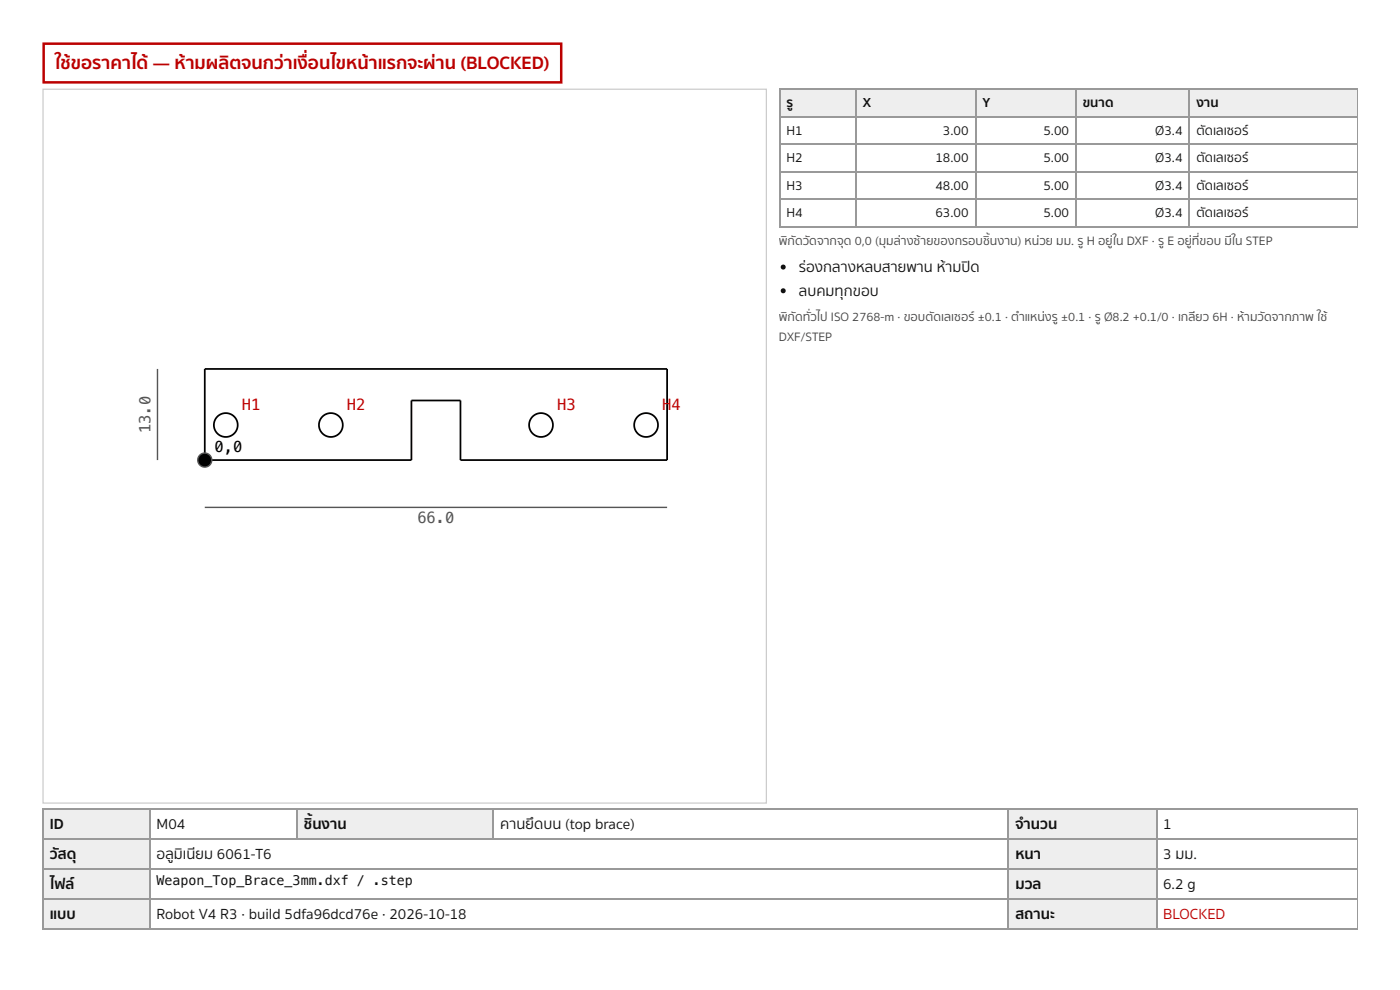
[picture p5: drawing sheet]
<svg xmlns="http://www.w3.org/2000/svg" width="297mm" height="210mm" viewBox="0 0 297 210" stroke-linecap="round" stroke-linejoin="round" font-family="sans-serif">
<defs><g id="words">
<text font-size="3.9" fill="#b00" x="11.6" y="14.6">ใช้ ขอราคาได้ — ห้ ามผลิ ตจนกว่ าเงื่ อนไขหน้ าแรกจะผ่ าน (BLOCKED)</text>
<g font-size="3.3" fill="#c00">
<text x="51.3" y="87">H1</text>
<text x="73.6" y="87">H2</text>
<text x="118.2" y="87">H3</text>
<text x="140.5" y="87">H</text>
<text x="142.5" y="87">4</text>
</g>
<g font-size="3.3" fill="#555">
<text x="31.9" y="91.8" transform="rotate(-90 31.9 91.8)">13.0</text>
<text x="88.5" y="110.8">66.0</text>
</g>
<text font-size="3.3" x="45.5" y="95.8">0,0</text>
<g font-size="3.2" fill="#111">
<text x="169.5" y="57.7">ร่ องกลางหลบสายพาน ห้ ามปิ ด</text>
<text x="169.5" y="62.7">ลบคมทุ กขอบ</text>
<text x="10.6" y="175.7">ID</text>
<text x="33.2" y="175.7">M04</text>
<text x="64.5" y="175.7">ชิ้ นงาน</text>
<text x="106.1" y="175.7">คานยึ ดบน (top brace)</text>
<text x="215.4" y="175.7">จำ</text>
<text x="218.7" y="175.7">นวน</text>
<text x="246.8" y="175.7">1</text>
<text x="10.6" y="182">วั สดุ</text>
<text x="33.2" y="182">อลู มิ เนี ยม 6061-T6</text>
<text x="215.4" y="182">หนา</text>
<text x="246.8" y="182">3 มม.</text>
<text x="10.6" y="188.4">ไฟล์</text>
<text x="215.4" y="188.4">มวล</text>
<text x="246.8" y="188.4">6.2 g</text>
<text x="10.6" y="194.7">แบบ</text>
<text x="33.2" y="194.7">Robot V4 R3 · build 5dfa96dcd76e · 2026-10-18</text>
<text x="215.4" y="194.7">สถานะ</text>
</g>
<text font-size="3.2" fill="#b00" x="246.8" y="194.7">BLOCKED</text>
<g font-size="2.8" fill="#111">
<text x="166.8" y="22.8">รู</text>
<text x="183" y="22.8">X</text>
<text x="208.4" y="22.8">Y</text>
<text x="229.7" y="22.8">ขนาด</text>
<text x="253.8" y="22.8">งาน</text>
<text x="166.8" y="28.6">H1</text>
<text x="200" y="28.6">3.00</text>
<text x="221.3" y="28.6">5.00</text>
<text x="245.1" y="28.6">Ø3.4</text>
<text x="253.8" y="28.6">ตั ดเลเซอร์</text>
<text x="166.8" y="34.4">H2</text>
<text x="198.4" y="34.4">18.00</text>
<text x="221.3" y="34.4">5.00</text>
<text x="245.1" y="34.4">Ø3.4</text>
<text x="253.8" y="34.4">ตั ดเลเซอร์</text>
<text x="166.8" y="40.2">H3</text>
<text x="198.4" y="40.2">48.00</text>
<text x="221.3" y="40.2">5.00</text>
<text x="245.1" y="40.2">Ø3.4</text>
<text x="253.8" y="40.2">ตั ดเลเซอร์</text>
<text x="166.8" y="46">H4</text>
<text x="198.4" y="46">63.00</text>
<text x="221.3" y="46">5.00</text>
<text x="245.1" y="46">Ø3.4</text>
<text x="253.8" y="46">ตั ดเลเซอร์</text>
<text x="33.2" y="187.6">Weapon_Top_Brace_3mm.dxf / .step</text>
</g>
<g font-size="2.6" fill="#444">
<text x="165.2" y="51.9">พิ กั ดวั ดจากจุ ด 0,0 (มุ มล่ างซ้ ายของกรอบชิ้ นงาน) หน่ วย มม. รู H อยู่ ใน DXF · รู E อยู่ ที่ ขอบ มี ใน STEP</text>
<text x="165.2" y="68">พิ กั ดทั่ วไป ISO 2768-m · ขอบตั ดเลเซอร์ ±0.1 · ตำ</text>
<text x="217.4" y="68">แหน่ งรู ±0.1 · รู Ø8.2 +0.1/0 · เกลี ยว 6H · ห้ ามวั ดจากภาพ ใช้</text>
<text x="165.2" y="72.2">DXF/STEP</text>
</g>
</g></defs>
<path d="M9.3 9.3h109.8v8.2h-109.8z" fill="none" stroke="#b00" stroke-width=".53"/>
<path d="M9.1 18.9h153.5v151.4h-153.5z" fill="none" stroke="#ccc" stroke-width=".26"/>
<g fill="none" stroke="#000" stroke-width=".37">
<path d="M43.4 78.2h98.1v19.3h-43.8v-12.6h-10.4v12.6h-43.9z"/>
<circle cx="47.9" cy="90.1" r="2.53"/>
<circle cx="70.2" cy="90.1" r="2.53"/>
<circle cx="114.8" cy="90.1" r="2.53"/>
<circle cx="137.1" cy="90.1" r="2.53"/>
</g>
<g fill="none" stroke="#555" stroke-width=".3">
<path d="M33.4 78.2v19.3M43.4 107.6h98.1"/>
<circle cx="43.4" cy="97.5" r="1.49"/>
</g>
<circle cx="43.4" cy="97.5" r="1.49" fill="#000"/>
<g fill="#eee">
<path d="M165.4 19h16.1v5.9h-16.1z"/>
<path d="M181.5 19h25.4v5.9h-25.4z"/>
<path d="M206.9 19h21.4v5.9h-21.4z"/>
<path d="M228.3 19h24.1v5.9h-24.1z"/>
<path d="M252.4 19h35.6v5.9h-35.6z"/>
</g>
<path d="M165.4 18.9h122.6M165.5 18.8v29.4M181.6 18.8v29.4M207 18.8v29.4M228.2 18.8v29.4M252.3 18.8v29.4M165.4 24.7h122.6M165.4 30.6h122.6M165.4 36.4h122.6M165.4 42.2h122.6M165.4 48h122.6" fill="none" stroke="#999" stroke-width=".26"/>
<path d="M288 18.8v29.4" fill="none" stroke="#999" stroke-width=".21"/>
<g fill="#111">
<circle cx="166.2" cy="56.6" r=".53"/>
<circle cx="166.2" cy="61.6" r=".53"/>
</g>
<g fill="#eee">
<path d="M9.3 171.4h22.4v6.4h-22.4z"/>
<path d="M63 171.4h41.8v6.4h-41.8z"/>
<path d="M214 171.4h31.3v6.4h-31.3z"/>
<path d="M9.3 177.8h22.4v6.3h-22.4z"/>
<path d="M214 177.8h31.3v6.3h-31.3z"/>
<path d="M9.3 184.1h22.4v6.4h-22.4z"/>
<path d="M214 184.1h31.3v6.4h-31.3z"/>
<path d="M9.3 190.5h22.4v6.3h-22.4z"/>
<path d="M214 190.5h31.3v6.3h-31.3z"/>
</g>
<path d="M9 171.6h279M9 177.9h279M9.1 171.4v25.7M31.9 171.4v25.7M63.1 171.4v6.7M104.6 171.4v6.7M213.9 171.4v25.7M245.4 171.4v25.7M9 184.3h279M9 190.6h279M9 197h279" fill="none" stroke="#999" stroke-width=".26"/>
<path d="M288 171.4v25.7" fill="none" stroke="#999" stroke-width=".21"/>
<use href="#words"/>
</svg>
